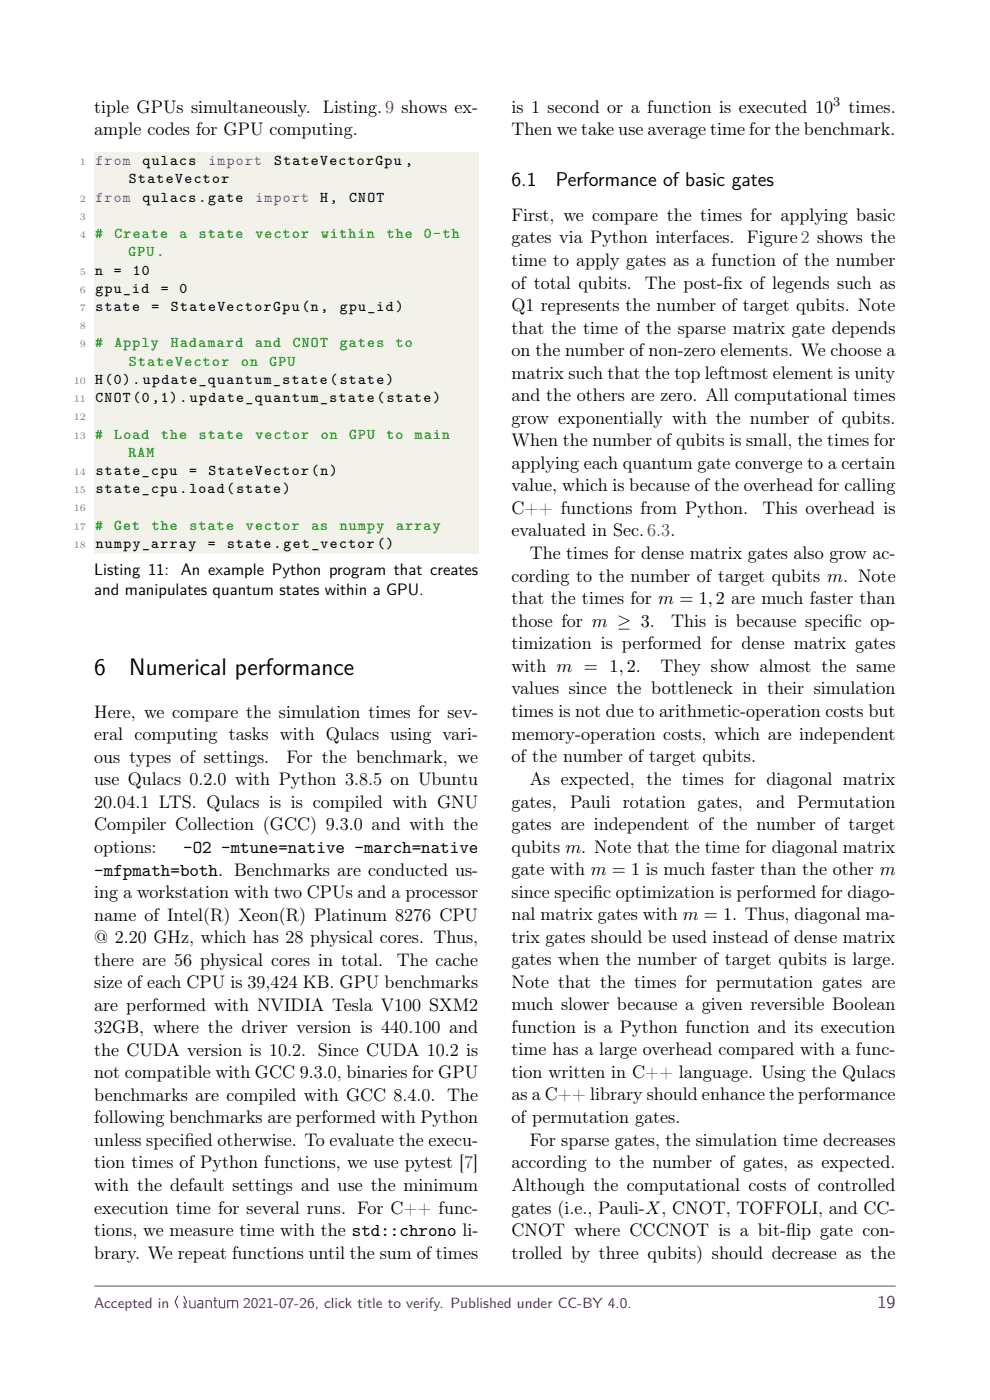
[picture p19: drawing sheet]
<svg xmlns="http://www.w3.org/2000/svg" width="210mm" height="297mm" viewBox="0 0 210 297" stroke-linecap="round" stroke-linejoin="round" font-family="sans-serif">
<defs><g id="words">
<g font-size="5.1">
<text x="20" y="143.3">6</text>
<text x="27.4" y="143.3">Numerical performance</text>
</g>
<g font-size="4.2">
<text x="108.5" y="39.4">6.1</text>
<text x="117.9" y="39.4">Performance of basic gates</text>
</g>
<g font-size="3.8">
<text x="20" y="23.9">tiple GPUs simultaneously. Listing.9 shows ex-</text>
<text x="108.5" y="23.9">is 1 second or a function is executed 10</text>
<text x="180" y="23.9">times.</text>
<text x="20" y="28.6">ample codes for GPU computing.</text>
<text x="108.5" y="28.6">Then we take use average time for the benchmark.</text>
<text x="108.5" y="46.9">First, we compare the times for applying basic</text>
<text x="108.5" y="51.6">gates via Python interfaces. Figure2 shows the</text>
<text x="108.5" y="56.4">time to apply gates as a function of the number</text>
<text x="108.5" y="61.2">of total qubits.</text>
<text x="108.5" y="66">Q1 represents the number of target qubits. Note</text>
<text x="136.8" y="61.2">The post-f</text>
<text x="153.4" y="61.2">ix of legends such as</text>
<text x="108.5" y="70.8">that the time of the sparse matrix gate depends</text>
<text x="108.5" y="75.5">on the number of non-zero elements. We choose a</text>
<text x="108.5" y="80.3">matrix such that the top leftmost element is unity</text>
<text x="108.5" y="85.1">and the others are zero. All computational times</text>
<text x="108.5" y="89.9">grow exponentially with the number of qubits.</text>
<text x="108.5" y="94.7">When the number of qubits is small, the times for</text>
<text x="108.5" y="99.4">applying each quantum gate converge to a certain</text>
<text x="108.5" y="104.2">value, which is because of the overhead for calling</text>
<text x="108.5" y="109">C++ functions from Python.</text>
<text x="108.5" y="113.8">evaluated in Sec.6.3.</text>
<text x="161.7" y="109">This overhead is</text>
<text x="112.4" y="118.7">The times for dense matrix gates also grow ac-</text>
<text x="108.5" y="123.4">cording to the number of target qubits m. Note</text>
<text x="108.5" y="128.2">that the times for m = 1,2 are much faster than</text>
<text x="108.5" y="133">those for m ≥ 3.</text>
<text x="108.5" y="137.8">timization is performed for dense matrix gates</text>
<text x="142.3" y="133">This is because specif</text>
<text x="179" y="133">ic op-</text>
<text x="108.5" y="142.6">with m = 1,2.</text>
<text x="140.1" y="142.6">They show almost the same</text>
<text x="108.5" y="147.3">values since the bottleneck in their simulation</text>
<text x="20" y="152.3">Here, we compare the simulation times for sev-</text>
<text x="108.5" y="152.1">times is not due to arithmetic-operation costs but</text>
<text x="20" y="157.1">eral computing tasks with Qulacs using vari-</text>
<text x="20" y="161.8">ous types of settings.</text>
<text x="60.8" y="161.8">For the benchmark, we</text>
<text x="108.5" y="156.9">memory-operation costs, which are independent</text>
<text x="108.5" y="161.7">of the number of target qubits.</text>
<text x="20" y="166.6">use Qulacs 0.2.0 with Python 3.8.5 on Ubuntu</text>
<text x="112.4" y="166.5">As expected, the times for diagonal matrix</text>
<text x="20" y="171.4">20.04.1 LTS. Qulacs is is compiled with GNU</text>
<text x="108.5" y="171.3">gates,</text>
<text x="120.9" y="171.3">Pauli rotation gates,</text>
<text x="160.4" y="171.3">and Permutation</text>
<text x="20" y="176.2">Compiler Collection (GCC) 9.3.0 and with the</text>
<text x="108.5" y="176.1">gates are independent of the number of target</text>
<text x="20" y="181">options:</text>
<text x="20" y="185.7">-mfpmath=both. Benchmarks are conducted us-</text>
<text x="38.9" y="181">-O2 -mtune=native -march=native</text>
<text x="108.5" y="180.9">qubits m. Note that the time for diagonal matrix</text>
<text x="108.5" y="185.7">gate with m = 1 is much faster than the other m</text>
<text x="20" y="190.5">ing a workstation with two CPUs and a processor</text>
<text x="108.5" y="190.4">since specif</text>
<text x="125.8" y="190.4">ic optimization is performed for diago-</text>
<text x="20" y="195.3">name of Intel(R) Xeon(R) Platinum 8276 CPU</text>
<text x="108.5" y="195.2">nal matrix gates with m = 1. Thus, diagonal ma-</text>
<text x="20" y="200.1">@ 2.20 GHz, which has 28 physical cores. Thus,</text>
<text x="108.5" y="200">trix gates should be used instead of dense matrix</text>
<text x="20" y="204.9">there are 56 physical cores in total.</text>
<text x="20" y="209.6">size of each CPU is 39,424 KB. GPU benchmarks</text>
<text x="84.1" y="204.9">The cache</text>
<text x="108.5" y="204.8">gates when the number of target qubits is large.</text>
<text x="108.5" y="209.6">Note that the times for permutation gates are</text>
<text x="20" y="214.4">are performed with NVIDIA Tesla V100 SXM2</text>
<text x="108.5" y="214.3">much slower because a given reversible Boolean</text>
<text x="20" y="219.2">32GB, where the driver version is 440.100 and</text>
<text x="108.5" y="219.1">function is a Python function and its execution</text>
<text x="20" y="224">the CUDA version is 10.2. Since CUDA 10.2 is</text>
<text x="108.5" y="223.9">time has a large overhead compared with a func-</text>
<text x="20" y="228.8">not compatible with GCC 9.3.0, binaries for GPU</text>
<text x="20" y="233.5">benchmarks are compiled with GCC 8.4.0. The</text>
<text x="108.5" y="228.7">tion written in C++ language. Using the Qulacs</text>
<text x="108.5" y="233.5">as a C++ library should enhance the performance</text>
<text x="20" y="238.3">following benchmarks are performed with Python</text>
<text x="108.5" y="238.2">of permutation gates.</text>
<text x="20" y="243.1">unless specif</text>
<text x="39.2" y="243.1">ied otherwise. To evaluate the execu-</text>
<text x="112.4" y="243.1">For sparse gates, the simulation time decreases</text>
<text x="20" y="247.9">tion times of Python functions, we use pytest [7]</text>
<text x="108.5" y="247.9">according to the number of gates, as expected.</text>
<text x="20" y="252.7">with the default settings and use the minimum</text>
<text x="20" y="257.4">execution time for several runs. For C++ func-</text>
<text x="108.5" y="252.7">Although the computational costs of controlled</text>
<text x="108.5" y="257.4">gates (i.e., Pauli-X, CNOT, TOFFOLI, and CC-</text>
<text x="20" y="262.2">tions, we measure time with the std::chrono li-</text>
<text x="108.5" y="262.2">CNOT where CCCNOT is a bit-f</text>
<text x="166.7" y="262.2">lip gate con-</text>
<text x="20" y="267">brary. We repeat functions until the sum of times</text>
<text x="108.5" y="267">trolled by three qubits) should decrease as the</text>
</g>
<g font-size="3.8" fill="#53257f">
<text x="37" y="277.5">Quantum</text>
<text x="186.2" y="277.5">19</text>
</g>
<g font-size="3.5">
<text x="20" y="122">Listing 11:</text>
<text x="38.4" y="122">An example Python program that creates</text>
<text x="20" y="126.2">and manipulates quantum states within a GPU.</text>
</g>
<g font-size="3.2" fill="#ed028c">
<text x="20.3" y="35">from</text>
<text x="44.2" y="35">import</text>
<text x="20.3" y="42.8">from</text>
<text x="54.2" y="42.8">import</text>
</g>
<g font-size="3.2">
<text x="30.2" y="35">qulacs</text>
<text x="58.2" y="35">StateVectorGpu ,</text>
<text x="27.3" y="38.9">StateVector</text>
<text x="30.2" y="42.8">qulacs.gate</text>
<text x="67.9" y="42.8">H,</text>
<text x="74.1" y="42.8">CNOT</text>
<text x="20.2" y="58.2">n</text>
<text x="24.2" y="58.2">=</text>
<text x="28.2" y="58.2">10</text>
<text x="20.3" y="66">state</text>
<text x="20.3" y="62.1">gpu_id</text>
<text x="32.1" y="66">=</text>
<text x="34.1" y="62.1">=</text>
<text x="36.3" y="66">StateVectorGpu(n,</text>
<text x="38.1" y="62.1">0</text>
<text x="72.1" y="66">gpu_id)</text>
<text x="20.2" y="81.4">H(0).update_quantum_state(state)</text>
<text x="20.3" y="85.3">CNOT(0,1).update_quantum_state(state)</text>
<text x="20.3" y="100.8">state_cpu</text>
<text x="40.1" y="100.8">=</text>
<text x="44.2" y="100.8">StateVector(n)</text>
<text x="20.3" y="104.6">state_cpu.load(state)</text>
<text x="20.3" y="116.2">numpy_array</text>
<text x="44.1" y="116.2">=</text>
<text x="48.2" y="116.2">state.get_vector()</text>
</g>
<g font-size="3.2" fill="#090">
<text x="20.2" y="50.5">#</text>
<text x="24.3" y="50.5">Create</text>
<text x="38.1" y="50.5">a</text>
<text x="42.2" y="50.5">state</text>
<text x="54.2" y="50.5">vector</text>
<text x="68.1" y="50.5">within</text>
<text x="82" y="50.5">the</text>
<text x="89.9" y="50.5">0-th</text>
<text x="27.3" y="54.4">GPU.</text>
<text x="20.2" y="73.7">#</text>
<text x="24.3" y="73.7">Apply</text>
<text x="27.3" y="77.6">StateVector</text>
<text x="36.2" y="73.7">Hadamard</text>
<text x="51.2" y="77.6">on</text>
<text x="54.1" y="73.7">and</text>
<text x="57.2" y="77.6">GPU</text>
<text x="62.1" y="73.7">CNOT</text>
<text x="72.1" y="73.7">gates</text>
<text x="84" y="73.7">to</text>
<text x="20.2" y="93">#</text>
<text x="24.2" y="93">Load</text>
<text x="34.2" y="93">the</text>
<text x="42.2" y="93">state</text>
<text x="54.2" y="93">vector</text>
<text x="68" y="93">on</text>
<text x="74.1" y="93">GPU</text>
<text x="82" y="93">to</text>
<text x="88" y="93">main</text>
<text x="27.3" y="96.9">RAM</text>
<text x="20.2" y="112.4">#</text>
<text x="24.2" y="112.4">Get</text>
<text x="32.2" y="112.4">the</text>
<text x="40.2" y="112.4">state</text>
<text x="52.2" y="112.4">vector</text>
<text x="66.1" y="112.4">as</text>
<text x="72.1" y="112.4">numpy</text>
<text x="84" y="112.4">array</text>
</g>
<g font-size="3.2" fill="#53257f">
<text x="20" y="277.5">Accepted in</text>
<text x="51.6" y="277.5">2021-07-26, click title to verify. Published under CC-BY 4.0.</text>
</g>
<text font-size="2.8" x="176.7" y="22.5">3</text>
<g font-size="2.1" fill="#808080">
<text x="17" y="35">1</text>
<text x="17" y="42.8">2</text>
<text x="17" y="46.6">3</text>
<text x="17" y="50.5">4</text>
<text x="17" y="58.2">5</text>
<text x="17" y="62.1">6</text>
<text x="17" y="66">7</text>
<text x="17" y="69.8">8</text>
<text x="17" y="73.7">9</text>
<text x="15.7" y="81.4">10</text>
<text x="15.7" y="85.3">11</text>
<text x="15.7" y="89.2">12</text>
<text x="15.7" y="93">13</text>
<text x="15.7" y="100.8">14</text>
<text x="15.7" y="104.6">15</text>
<text x="15.7" y="108.5">16</text>
<text x="15.7" y="112.4">17</text>
<text x="15.7" y="116.2">18</text>
</g>
</g></defs>
<g fill="#f2f2eb">
<path d="M20 32.3h81.5v3.9h-81.5z"/>
<path d="M20 36.2h81.5v3.9h-81.5z"/>
<path d="M20 40.1h81.5v3.8h-81.5z"/>
<path d="M20 43.9h81.5v3.9h-81.5z"/>
<path d="M20 47.8h81.5v3.9h-81.5z"/>
<path d="M20 51.7h81.5v3.8h-81.5z"/>
<path d="M20 55.5h81.5v3.9h-81.5z"/>
<path d="M20 59.4h81.5v3.9h-81.5z"/>
<path d="M20 63.3h81.5v3.8h-81.5z"/>
<path d="M20 67.1h81.5v3.9h-81.5z"/>
<path d="M20 71h81.5v3.9h-81.5z"/>
<path d="M20 74.9h81.5v3.8h-81.5z"/>
<path d="M20 78.7h81.5v3.9h-81.5z"/>
<path d="M20 82.6h81.5v3.9h-81.5z"/>
<path d="M20 86.5h81.5v3.8h-81.5z"/>
<path d="M20 90.3h81.5v3.9h-81.5z"/>
<path d="M20 94.2h81.5v3.9h-81.5z"/>
<path d="M20 98.1h81.5v3.8h-81.5z"/>
<path d="M20 101.9h81.5v3.9h-81.5z"/>
<path d="M20 105.8h81.5v3.9h-81.5z"/>
<path d="M20 109.7h81.5v3.8h-81.5z"/>
<path d="M20 113.5h81.5v3.9h-81.5z"/>
</g>
<path d="M20 272.8h170" fill="none" stroke="#555" stroke-width=".21"/>
<use href="#words"/>
</svg>
